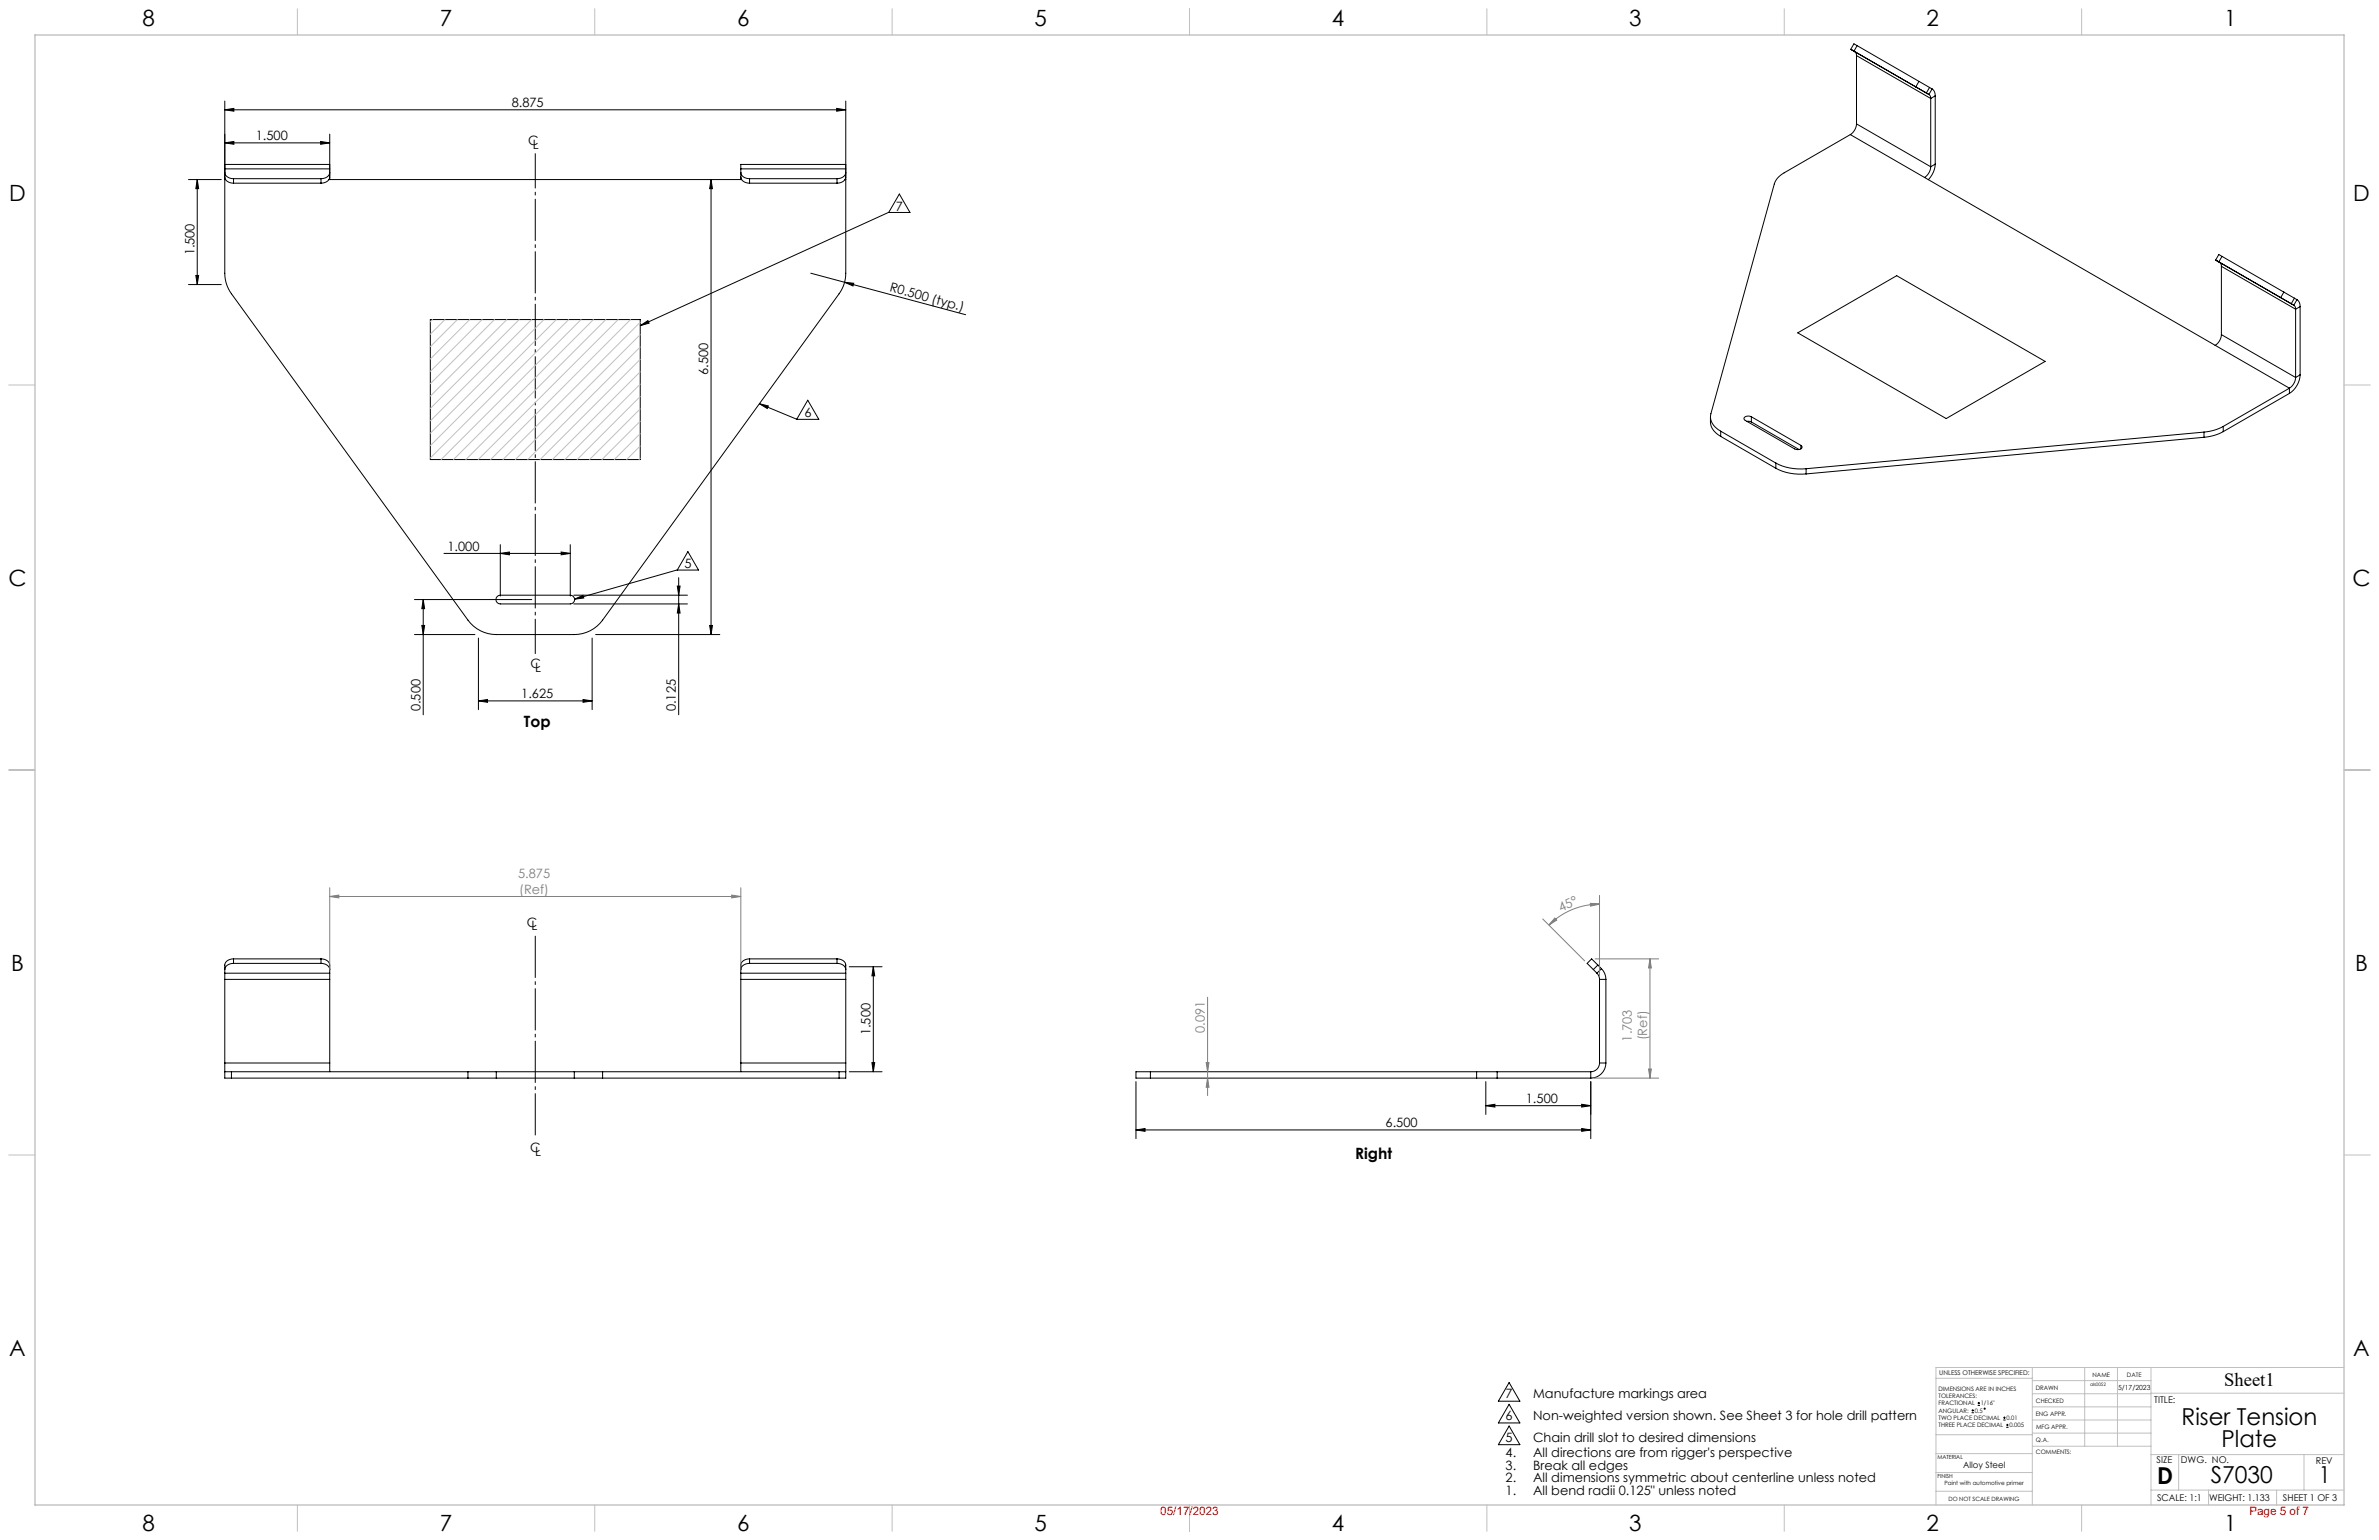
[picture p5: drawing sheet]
<svg xmlns="http://www.w3.org/2000/svg" width="864mm" height="559mm" viewBox="0 0 864 559" stroke-linecap="round" stroke-linejoin="round" font-family="sans-serif">
<defs><g id="words">
<g font-size="8.5">
<text x="791.9" y="517.1">Riser Tension</text>
<text x="806.4" y="525.2">Plate</text>
<text x="783.1" y="538.4">D</text>
<text x="802.5" y="538.3">S7030</text>
<text x="841.8" y="538.3">1</text>
</g>
<g font-size="8.1">
<text x="51.7" y="9.3">8</text>
<text x="159.7" y="9.3">7</text>
<text x="267.6" y="9.3">6</text>
<text x="375.5" y="9.3">5</text>
<text x="483.5" y="9.3">4</text>
<text x="591.4" y="9.3">3</text>
<text x="699.4" y="9.3">2</text>
<text x="807.3" y="9.3">1</text>
<text x="3.3" y="72.8">D</text>
<text x="854.2" y="72.8">D</text>
<text x="3" y="212.5">C</text>
<text x="853.9" y="212.5">C</text>
<text x="4" y="352.2">B</text>
<text x="854.9" y="352.2">B</text>
<text x="3.3" y="491.9">A</text>
<text x="854.2" y="491.9">A</text>
<text x="51.7" y="555.4">8</text>
<text x="159.7" y="555.4">7</text>
<text x="267.6" y="555.4">6</text>
<text x="375.5" y="555.4">5</text>
<text x="483.5" y="555.4">4</text>
<text x="591.4" y="555.4">3</text>
<text x="699.4" y="555.4">2</text>
<text x="807.3" y="555.4">1</text>
</g>
<text font-size="6.9" x="807.5" y="503">Sheet1</text>
<g font-size="5.6">
<text x="190.2" y="263.9">Top</text>
<text x="492" y="420.6">Right</text>
</g>
<g font-size="4.7">
<text x="185.8" y="38.8">8.875</text>
<text x="92.9" y="50.8">1.500</text>
<text x="191.7" y="52.8">C</text>
<text x="193.5" y="54.1">L</text>
<text x="325.3" y="76.4">7</text>
<text x="70.6" y="92.7" transform="rotate(-90 70.6 92.7)">1.500</text>
<text x="322.7" y="105.7" transform="rotate(15 322.7 105.7)">R0.500 (typ.)</text>
<text x="257.1" y="136.1" transform="rotate(-90 257.1 136.1)">6.500</text>
<text x="292" y="151.4">6</text>
<text x="162.5" y="199.8">1.000</text>
<text x="248.5" y="206.1">5</text>
<text x="192.6" y="242.5">C</text>
<text x="194.3" y="243.8">L</text>
<text x="189.2" y="253.3">1.625</text>
<text x="152.6" y="258.1" transform="rotate(-90 152.6 258.1)">0.500</text>
<text x="245.4" y="258.1" transform="rotate(-90 245.4 258.1)">0.125</text>
<text x="191.3" y="336.2">C</text>
<text x="193" y="337.5">L</text>
<text x="316" y="375.7" transform="rotate(-90 316 375.7)">1.500</text>
<text x="553.9" y="400.2">1.500</text>
<text x="503" y="409">6.500</text>
<text x="192.5" y="418">C</text>
<text x="194.2" y="419.3">L</text>
<text x="546.5" y="507.4">7</text>
<text x="556.5" y="507.4">Manufacture markings area</text>
<text x="546.5" y="515.3">6</text>
<text x="556.5" y="515.3">Non-weighted version shown. See Sheet 3 for hole drill pattern</text>
<text x="546.5" y="523.2">5</text>
<text x="556.5" y="523.2">Chain drill slot to desired dimensions</text>
<text x="546.5" y="528.8">4.</text>
<text x="546.5" y="533.4">3.</text>
<text x="556.5" y="528.8">All directions are from rigger's perspective</text>
<text x="556.5" y="533.4">Break all edges</text>
<text x="546.5" y="537.9">2.</text>
<text x="556.5" y="537.9">All dimensions symmetric about centerline unless noted</text>
<text x="546.5" y="542.4">1.</text>
<text x="556.5" y="542.4">All bend radii 0.125&quot; unless noted</text>
</g>
<g font-size="4.7" fill="#808080">
<text x="188.1" y="318.7">5.875</text>
<text x="188.5" y="324.3">(Ref)</text>
<text x="566.6" y="330.8" transform="rotate(-24 566.6 330.8)">45°</text>
<text x="437.4" y="374.8" transform="rotate(-90 437.4 374.8)">0.091</text>
<text x="592.4" y="377.9" transform="rotate(-90 592.4 377.9)">1.703</text>
<text x="597.9" y="377.5" transform="rotate(-90 597.9 377.5)">(Ref)</text>
</g>
<g font-size="4.2" fill="#f00">
<text x="421.2" y="549.9">05/17/2023</text>
<text x="816.5" y="549.9">Page 5 of 7</text>
</g>
<g font-size="3.4">
<text x="782" y="508.9">TITLE:</text>
<text x="782.9" y="531">SIZE</text>
<text x="791.7" y="531">DWG. NO.</text>
<text x="840.7" y="531.1">REV</text>
<text x="783" y="544.6">SCALE: 1:1</text>
<text x="801.9" y="544.7">WEIGHT: 1.133</text>
<text x="828.7" y="544.6">SHEET 1 OF 3</text>
</g>
<text font-size="3.2" x="712.7" y="532.7">Alloy Steel</text>
<text font-size="2.5" x="768.9" y="504.3">5/17/2023</text>
<text font-size="2.4" x="704" y="499.1">UNLESS OTHERWISE SPECIFIED:</text>
<g font-size="2.2">
<text x="759.6" y="499.5">NAME</text>
<text x="772.1" y="499.6">DATE</text>
<text x="703.7" y="504.7">DIMENSIONS ARE IN INCHES</text>
<text x="703.7" y="507.3">TOLERANCES:</text>
<text x="703.7" y="510">FRACTIONAL</text>
<text x="719" y="510">1/16&quot;</text>
<text x="739" y="504.3">DRAWN</text>
<text x="739.1" y="509.2">CHECKED</text>
<text x="703.7" y="512.6">ANGULAR:</text>
<text x="703.7" y="515.3">TWO PLACE DECIMAL</text>
<text x="716.8" y="512.6">0.5</text>
<text x="728.3" y="515.3">0.01</text>
<text x="739" y="513.9">ENG APPR.</text>
<text x="703.7" y="517.9">THREE PLACE DECIMAL</text>
<text x="729.4" y="517.9">0.005</text>
<text x="739.1" y="518.6">MFG APPR.</text>
<text x="739.1" y="523.3">Q.A.</text>
<text x="739.1" y="527.5">COMMENTS:</text>
</g>
<g font-size="2.1">
<text x="705.8" y="538.7">Paint with automotive primer</text>
<text x="707.3" y="544.5">DO NOT SCALE DRAWING</text>
</g>
<g font-size="2">
<text x="703.3" y="529.6">MATERIAL</text>
<text x="703.3" y="536.4">FINISH</text>
</g>
<text font-size="1.7" x="758.7" y="503">als0052</text>
</g></defs>
<g fill="none" stroke="#000" stroke-width=".36">
<path d="M673.3 18.7l.5 .6 .1 .9M674.2 16.6l-1.2 2-1.2-.7 28.4 16.4M674.2 16.6l-1.2-.7-1.2 2M674.2 16.6l22.4 12.9M81.6 39.8l3.3-.5v1.1zM81.6 36.7v27.5M81.6 39.8h225.4M303.7 39.3l3.3 .5-3.3 .6zM307 36.7v27.5M673.9 20.2l27 15.5M673.9 20.2v24.8M696.6 29.5l-1.1 2 .4 .3 3.4 1.9 1.1-2"/>
<path d="M696.6 29.5l3.8 2.2M700.2 34.3l.5 .5 .2 .9M700.4 31.7l1 .6M700.9 35.7v24.8M701.4 32.3a2.74 2.74 0 0 1 1.1 2.5M701.4 32.3l-1.2 2M702.5 34.8l-1.6 .9M702.5 34.8v24.8M81.6 59.7h38.1v1.6h-38.1zM81.6 51.8l3.3-.5v1.1zM81.6 51.8h38.1M116.4 51.3l3.3 .5-3.3 .6z"/>
<path d="M119.7 48.7v15.5M268.9 59.7h38.1v1.6h-38.1zM671.7 48.8l-24 13.9a7.1 7.1 0 0 0-3.6 4l-23 83.4a5.8 5.8 0 0 0 3.5 6.4M671.7 48.8l26.9 15.6M673.9 45a5 5 0 0 1-2.2 3.8M673.9 45l27 15.5M702.5 59.6l-.6 2.8-1.9 2.8M702.5 59.6l-1.6 .9M68.4 65.2h11.9M71.6 65.2l.5 3.3h-1zM71.6 65.2v38.1M81.6 64.2a2.83 2.83 0 0 0 3.2 2.3"/>
<path d="M81.6 62.6a2.83 2.83 0 0 0 3.2 2.2M81.6 64.2v1M81.6 65.2v33.9a12.7 12.7 0 0 0 2.4 7.5l85.9 118.4a12.7 12.7 0 0 0 10.3 5.3h28.3a12.7 12.7 0 0 0 10.3-5.3l85.8-118.4a12.7 12.7 0 0 0 2.4-7.5v-33.9M81.6 65.2h.3M84.8 64.8v1.7M84.8 64.8h31.7M84.8 66.5h31.7M116.5 64.8v1.7M119.4 65.2h149.8M119.7 64.2a2.83 2.83 0 0 1-3.2 2.3M119.7 62.6a2.83 2.83 0 0 1-3.2 2.2M119.7 64.2v1"/>
<path d="M258.1 65.2v165.1M258.1 65.2l.5 3.3h-1zM268.9 62.6a2.83 2.83 0 0 0 3.2 2.2M268.9 64.2a2.83 2.83 0 0 0 3.2 2.3M268.9 64.2v1M268.9 61.3v2.9M272.1 64.8v1.7M272.1 64.8h31.7M272.1 66.5h31.7M303.8 64.8v1.7M306.7 65.2h.3M307 62.6a2.83 2.83 0 0 1-3.2 2.2"/>
<path d="M307 64.2a2.83 2.83 0 0 1-3.2 2.3M307 64.2v1M322.6 77l-90.2 41.2M326.5 70.4l3.8 6.7h-7.7zM698.6 64.4l132.5 76.5M700.9 60.5a5 5 0 0 1-2.3 3.9M71.1 100h1l-.5 3.3zM294.3 99.1l12.3 3.3M805.7 95.2l.5 .6 .2 .8M806.4 96.6l26.9 15.6M806.4 96.6v24.8M806.6 93l-1.1 2-1.2-.6 28.4 16.3"/>
<path d="M806.6 93l-1.1-.6-1.2 2M806.6 93l22.5 13M68.4 103.3h11.9M156.2 116h76.2v50.8h-76.2zM232.4 118.2l2.8-1.9 .4 1zM306.6 102.4l3.3 .4-.3 1zM306.6 102.4l43.9 11.8M829.1 106l-1.2 2 3.8 2.2 1.2-2M829.1 106l3.8 2.2M832.7 110.7l.5 .6 .1 .9M832.9 108.2l.9 .5M833.3 112.2v24.8"/>
<path d="M833.8 108.7a2.74 2.74 0 0 1 1.2 2.6M833.8 108.7l-1.1 2M835 111.3l-1.7 .9M835 111.3v24.7M652.6 120.8l35.9-20.8 53.9 31.1-35.9 20.8zM806.4 121.4a5 5 0 0 1-2.3 3.9M806.4 121.4l26.9 15.6M833.3 137a5 5 0 0 1-2.2 3.9M835 136a8.6 8.6 0 0 1-3.9 6.8M835 136l-1.7 1M275.7 146.5l3.2 .8-.4 .9zM275.7 146.5l13.5 5.6"/>
<path d="M293.2 145.2l4 7h-8zM620.9 151.3a6.5 6.5 0 0 0 3.7 7.1M624.6 156.5l20.1 11.5M624.6 156.5v1.9M624.6 158.4l20.1 11.5M634.2 152.9l1.6 .2M635.8 151.2l-.6-.2a1.33 1.33 0 0 0-1.4 0 1.33 1.33 0 0 0-.6 1.2l18.8 10.9a1.33 1.33 0 0 0 1.4 0 1.33 1.33 0 0 0 .7-1.2l-.4-.3M635.8 151.2l17.9 10.4M635.8 151.2v1.9M635.8 153.1l17.3 10M800.1 156.8l-144.5 13.3M800.1 156.8v1.9"/>
<path d="M800.1 158.7l-144.5 13.3M807.1 154.7a17.3 17.3 0 0 1-7 2.1M807.1 156.6a17.3 17.3 0 0 1-7 2.1M807.1 154.7v1.9M831.1 140.9l-24 13.8M831.1 140.9v1.9M831.1 142.8l-24 13.8M644.7 168a19.2 19.2 0 0 0 10.9 2.1M644.7 169.9a19.2 19.2 0 0 0 10.9 2.1M644.7 168v1.9M653.7 161.6v1.3M655.6 170.1v1.9"/>
<path d="M181.6 197.6v18.7M207 197.6v18.7M150.5 217.6h42.5M153.6 217.6v41.8M153.6 217.6l.5 3.3h-1zM161.2 200.8h45.8M180.5 216.4l1.1-.4h25.4a1.59 1.59 0 0 1 1.6 1.6 1.59 1.59 0 0 1-1.6 1.5h-25.4a1.59 1.59 0 0 1-1.5-.9 1.59 1.59 0 0 1 .4-1.8zM181.6 200.8l3.3-.5v1zM203.7 200.3l3.3 .5-3.3 .5zM208.3 216h41.2M208.3 219.1h41.2M208.6 217.4l3-1.4 .3 1z"/>
<path d="M245.8 206.8l-37.2 10.6M245.9 212.7h1l-.5 3.3zM246.4 219.1l.5 3.3h-1zM246.4 209.6v49.8M249.7 200.2l3.9 6.7h-7.8zM150.5 230.3h21.9M153.1 227h1l-.5 3.3zM173.7 231.5v26M214.9 231.5v26M216.2 230.3h45.1M257.6 227h1l-.5 3.3zM173.7 254.3l3.3-.5v1z"/>
<path d="M173.7 254.3h41.2M211.6 253.8l3.3 .5-3.3 .5zM81.6 353.1v2.3M81.6 355.4v30.3M81.6 353.1h38.1M81.6 355.4h38.1M84.8 349.6a2.83 2.83 0 0 0-3.2 2.2M84.8 347.9a2.83 2.83 0 0 0-3.2 2.3v2.9M84.8 347.9h31.7M84.8 349.6h31.7M84.8 347.9v1.7M116.5 349.6a2.83 2.83 0 0 1 3.2 2.2"/>
<path d="M116.5 347.9a2.83 2.83 0 0 1 3.2 2.3v2.9M116.5 347.9v1.7M119.7 353.1v2.3M119.7 355.4v30.3M268.9 353.1v2.3M268.9 355.4v30.3M268.9 353.1h38.1M268.9 355.4h38.1M272.1 349.6a2.83 2.83 0 0 0-3.2 2.2M272.1 347.9a2.83 2.83 0 0 0-3.2 2.3v2.9M272.1 347.9v1.7M272.1 347.9h31.7"/>
<path d="M272.1 349.6h31.7M303.8 349.6a2.83 2.83 0 0 1 3.2 2.2M303.8 347.9a2.83 2.83 0 0 1 3.2 2.3v2.9M303.8 347.9v1.7M307 353.1v2.3M307 355.4v30.3M308.3 350.8h11.9M317 350.8v38.1M317 350.8l.5 3.3h-1zM578.4 351.8l1.3 1.3M579.7 353.1l.7 1.1 .2 1.2M580 350.2l-2.2-2.3-1.7 1.7 2.3 2.2"/>
<path d="M580 350.2l-1.6 1.6M580 350.2l1.3 1.3M580.6 355.4h2.4M580.6 355.4v30.3M581.3 351.5a5.5 5.5 0 0 1 1.7 3.9M581.3 351.5l-1.6 1.6M583 355.4v30.3M81.6 388.9v2.3h2.4M81.6 388.9h2.4M81.6 385.7v3.2M81.6 385.7h38.1M84 391.2h85.9"/>
<path d="M84 388.9h85.9M84 388.9v2.3M119.7 385.7v3.2M169.9 391.2h10.3M169.9 388.9h10.3M169.9 388.9v2.3M180.2 388.9v2.3M180.2 391.2h28.3M180.2 388.9h28.3M208.5 391.2h10.3M208.5 388.9h10.3M208.5 388.9v2.3"/>
<path d="M218.8 388.9v2.3M218.8 391.2h85.8M218.8 388.9h85.8M268.9 385.7v3.2M268.9 385.7h38.1M304.6 388.9h2.4M304.6 388.9v2.3M307 388.9v2.3h-2.4M307 385.7v3.2M308.3 388.9h11.9M316.5 385.6h1l-.5 3.3zM412.4 392.5v20.7"/>
<path d="M417.6 388.9h-5.2v2.3h5.2M417.6 391.2h118.4M417.6 388.9h118.4M417.6 388.9v2.3M536 391.2h7.5M536 388.9h7.5M536 388.9v2.3M539.4 392.5v11.9M543.5 391.2h34M543.5 388.9h34M543.5 388.9v2.3M577.5 388.9v2.3"/>
<path d="M577.5 392.5v20.7M580.6 385.7a3.2 3.2 0 0 1-3.1 3.2M580.6 385.7h2.4M583 385.7a5.5 5.5 0 0 1-5.5 5.5M412.4 410l3.3-.5v1zM412.4 410h165.1M539.4 401.2l3.3-.5v1zM539.4 401.2h38.1M574.2 400.7l3.3 .5-3.3 .5zM574.2 409.5l3.3 .5-3.3 .5zM547.8 501.7l3.9 6.7h-7.8zM547.8 509.6l3.9 6.7h-7.8z"/>
<path d="M547.8 517.4l3.9 6.8h-7.8zM715.7 512.6h.8M715.7 511.8h.8M716.1 511.4v.8M717.9 510h.9M717.9 509.1h.9M718.3 508.7v.8M727.2 515.3h.8M727.2 514.4h.8M727.6 514v.8M728.3 517.9h.8M728.3 517.1h.8"/>
<path d="M728.7 516.7v.8"/>
<circle cx="720.5" cy="511.1" r=".21"/>
</g>
<g fill="none" stroke="#808080" stroke-width=".36">
<path d="M119.7 325.3l3.3-.5v1zM119.7 322.1v29.8M119.7 325.3h149.2M265.6 324.8l3.3 .5-3.3 .5zM268.9 322.1v29.8M560 333.4l15.3 15.3M564.4 333.1l.7 .8-2.8 1.8zM577.3 327.8l3.3 .3-3.2 .7zM580.6 328.1a26 26 0 0 0-18.3 7.6M580.6 324.9v29.2M579.1 347.9h23M599 347.9v43.3"/>
<path d="M599 347.9l.5 3.3h-1.1zM438.4 361.8v35.8M437.9 385.6h1l-.5 3.3zM438.4 391.2l.5 3.3h-1zM578.7 391.2h23.4M598.4 387.9h1.1l-.5 3.3z"/>
</g>
<path d="M194.3 339.5v72.5" fill="none" stroke="#000" stroke-width=".36" stroke-dasharray="15.2 1.3 1.3 1.3" stroke-linecap="butt"/>
<path d="M194.3 55.6v181.7" fill="none" stroke="#000" stroke-width=".36" stroke-dasharray="15.2 1.3 1.3 1.3" stroke-dashoffset="2.5" stroke-linecap="butt"/>
<g fill="none" stroke="#c0c0c0" stroke-width=".36">
<path d="M107.9 3.2v9.5M215.9 3.2v9.5M323.8 3.2v9.5M431.8 3.2v9.5M539.8 3.2v9.5M647.7 3.2v9.5M755.6 3.2v9.5M157.1 116l-.9 .8M161.5 116l-5.3 5.3M166 116l-9.8 9.8M170.5 116l-14.3 14.3M175 116l-18.8 18.8"/>
<path d="M179.5 116l-23.3 23.2M184 116l-27.8 27.7M188.5 116l-32.3 32.2M193 116l-36.8 36.7M197.5 116l-41.3 41.2M202 116l-45.8 45.7M206.4 116l-50.2 50.2M210.9 116l-50.8 50.8M215.4 116l-50.8 50.8M219.9 116l-50.8 50.8M224.4 116l-50.8 50.8M228.9 116l-50.8 50.8"/>
<path d="M232.4 116.9l-49.8 49.9M3.2 139.7h9.5M232.4 121.4l-45.3 45.4M232.4 125.9l-40.8 40.9M232.4 130.4l-36.3 36.4M232.4 134.9l-31.9 31.9M232.4 139.4l-27.4 27.4M850.9 139.7h9.5M232.4 143.9l-22.9 22.9M232.4 148.4l-18.4 18.4M232.4 152.9l-13.9 13.9M232.4 157.3l-9.4 9.5"/>
<path d="M232.4 161.8l-4.9 5M232.4 166.3l-.4 .5M3.2 279.4h9.5M850.9 279.4h9.5M3.2 419.1h9.5M850.9 419.1h9.5M737.7 496.2v49.9M756.8 496.2v28.6M768.7 496.2v28.6M780.8 496.2v49.9M850.9 496.2h-148.1v49.9M702.8 500.1h34.9"/>
<path d="M737.7 510.5h43.1M737.7 505.7h43.1M737.7 501h43.1M737.7 515.3h43.1M780.8 505.5h70.1M702.8 534.3h34.9M702.8 527.5h35.1M702.8 520.6h35.1M737.7 520h43.1M737.9 524.8h42.9M780.8 527.8h70.1M790.9 527.8v12.9"/>
<path d="M836.4 527.8v12.9M107.9 546.1v9.5M215.9 546.1v9.5M323.8 546.1v9.5M431.8 546.1v9.5M539.8 546.1v9.5M647.7 546.1v9.5M702.8 541.1h34.9M755.6 546.1v9.5M780.8 540.7h70.1M801.7 540.7v5.4M826.4 540.7v5.4"/>
</g>
<path d="M12.7 12.7h838.2v533.4h-838.2z" fill="none" stroke="#c0c0c0" stroke-width=".5"/>
<g fill="#000">
<path d="M306.6 102.4l3.3 .4-.3 1z"/>
<path d="M303.7 39.3l3.3 .5-3.3 .6zM81.6 39.8l3.3-.5v1.1zM203.7 200.3l3.3 .5-3.3 .5zM181.6 200.8l3.3-.5v1zM574.2 409.5l3.3 .5-3.3 .5zM412.4 410l3.3-.5v1z"/>
<path d="M81.6 51.8l3.3-.5v1.1zM116.4 51.3l3.3 .5-3.3 .6z"/>
<path d="M258.1 65.2l.5 3.3h-1zM257.6 227h1l-.5 3.3zM71.6 65.2l.5 3.3h-1zM71.1 100h1l-.5 3.3zM153.6 217.6l.5 3.3h-1zM153.1 227h1l-.5 3.3z"/>
<path d="M246.4 219.1l.5 3.3h-1zM245.9 212.7h1l-.5 3.3z"/>
<path d="M173.7 254.3l3.3-.5v1zM211.6 253.8l3.3 .5-3.3 .5zM208.6 217.4l3-1.4 .3 1zM275.7 146.5l3.2 .8-.4 .9zM232.4 118.2l2.8-1.9 .4 1z"/>
<path d="M317 350.8l.5 3.3h-1zM316.5 385.6h1l-.5 3.3z"/>
<path d="M574.2 400.7l3.3 .5-3.3 .5zM539.4 401.2l3.3-.5v1z"/>
</g>
<g fill="#808080">
<path d="M119.7 325.3l3.3-.5v1zM265.6 324.8l3.3 .5-3.3 .5z"/>
<path d="M577.3 327.8l3.3 .3-3.2 .7zM564.4 333.1l.7 .8-2.8 1.8z"/>
<path d="M438.4 391.2l.5 3.3h-1zM437.9 385.6h1l-.5 3.3z"/>
<path d="M599 347.9l.5 3.3h-1.1zM598.4 387.9h1.1l-.5 3.3z"/>
</g>
<use href="#words"/>
</svg>
